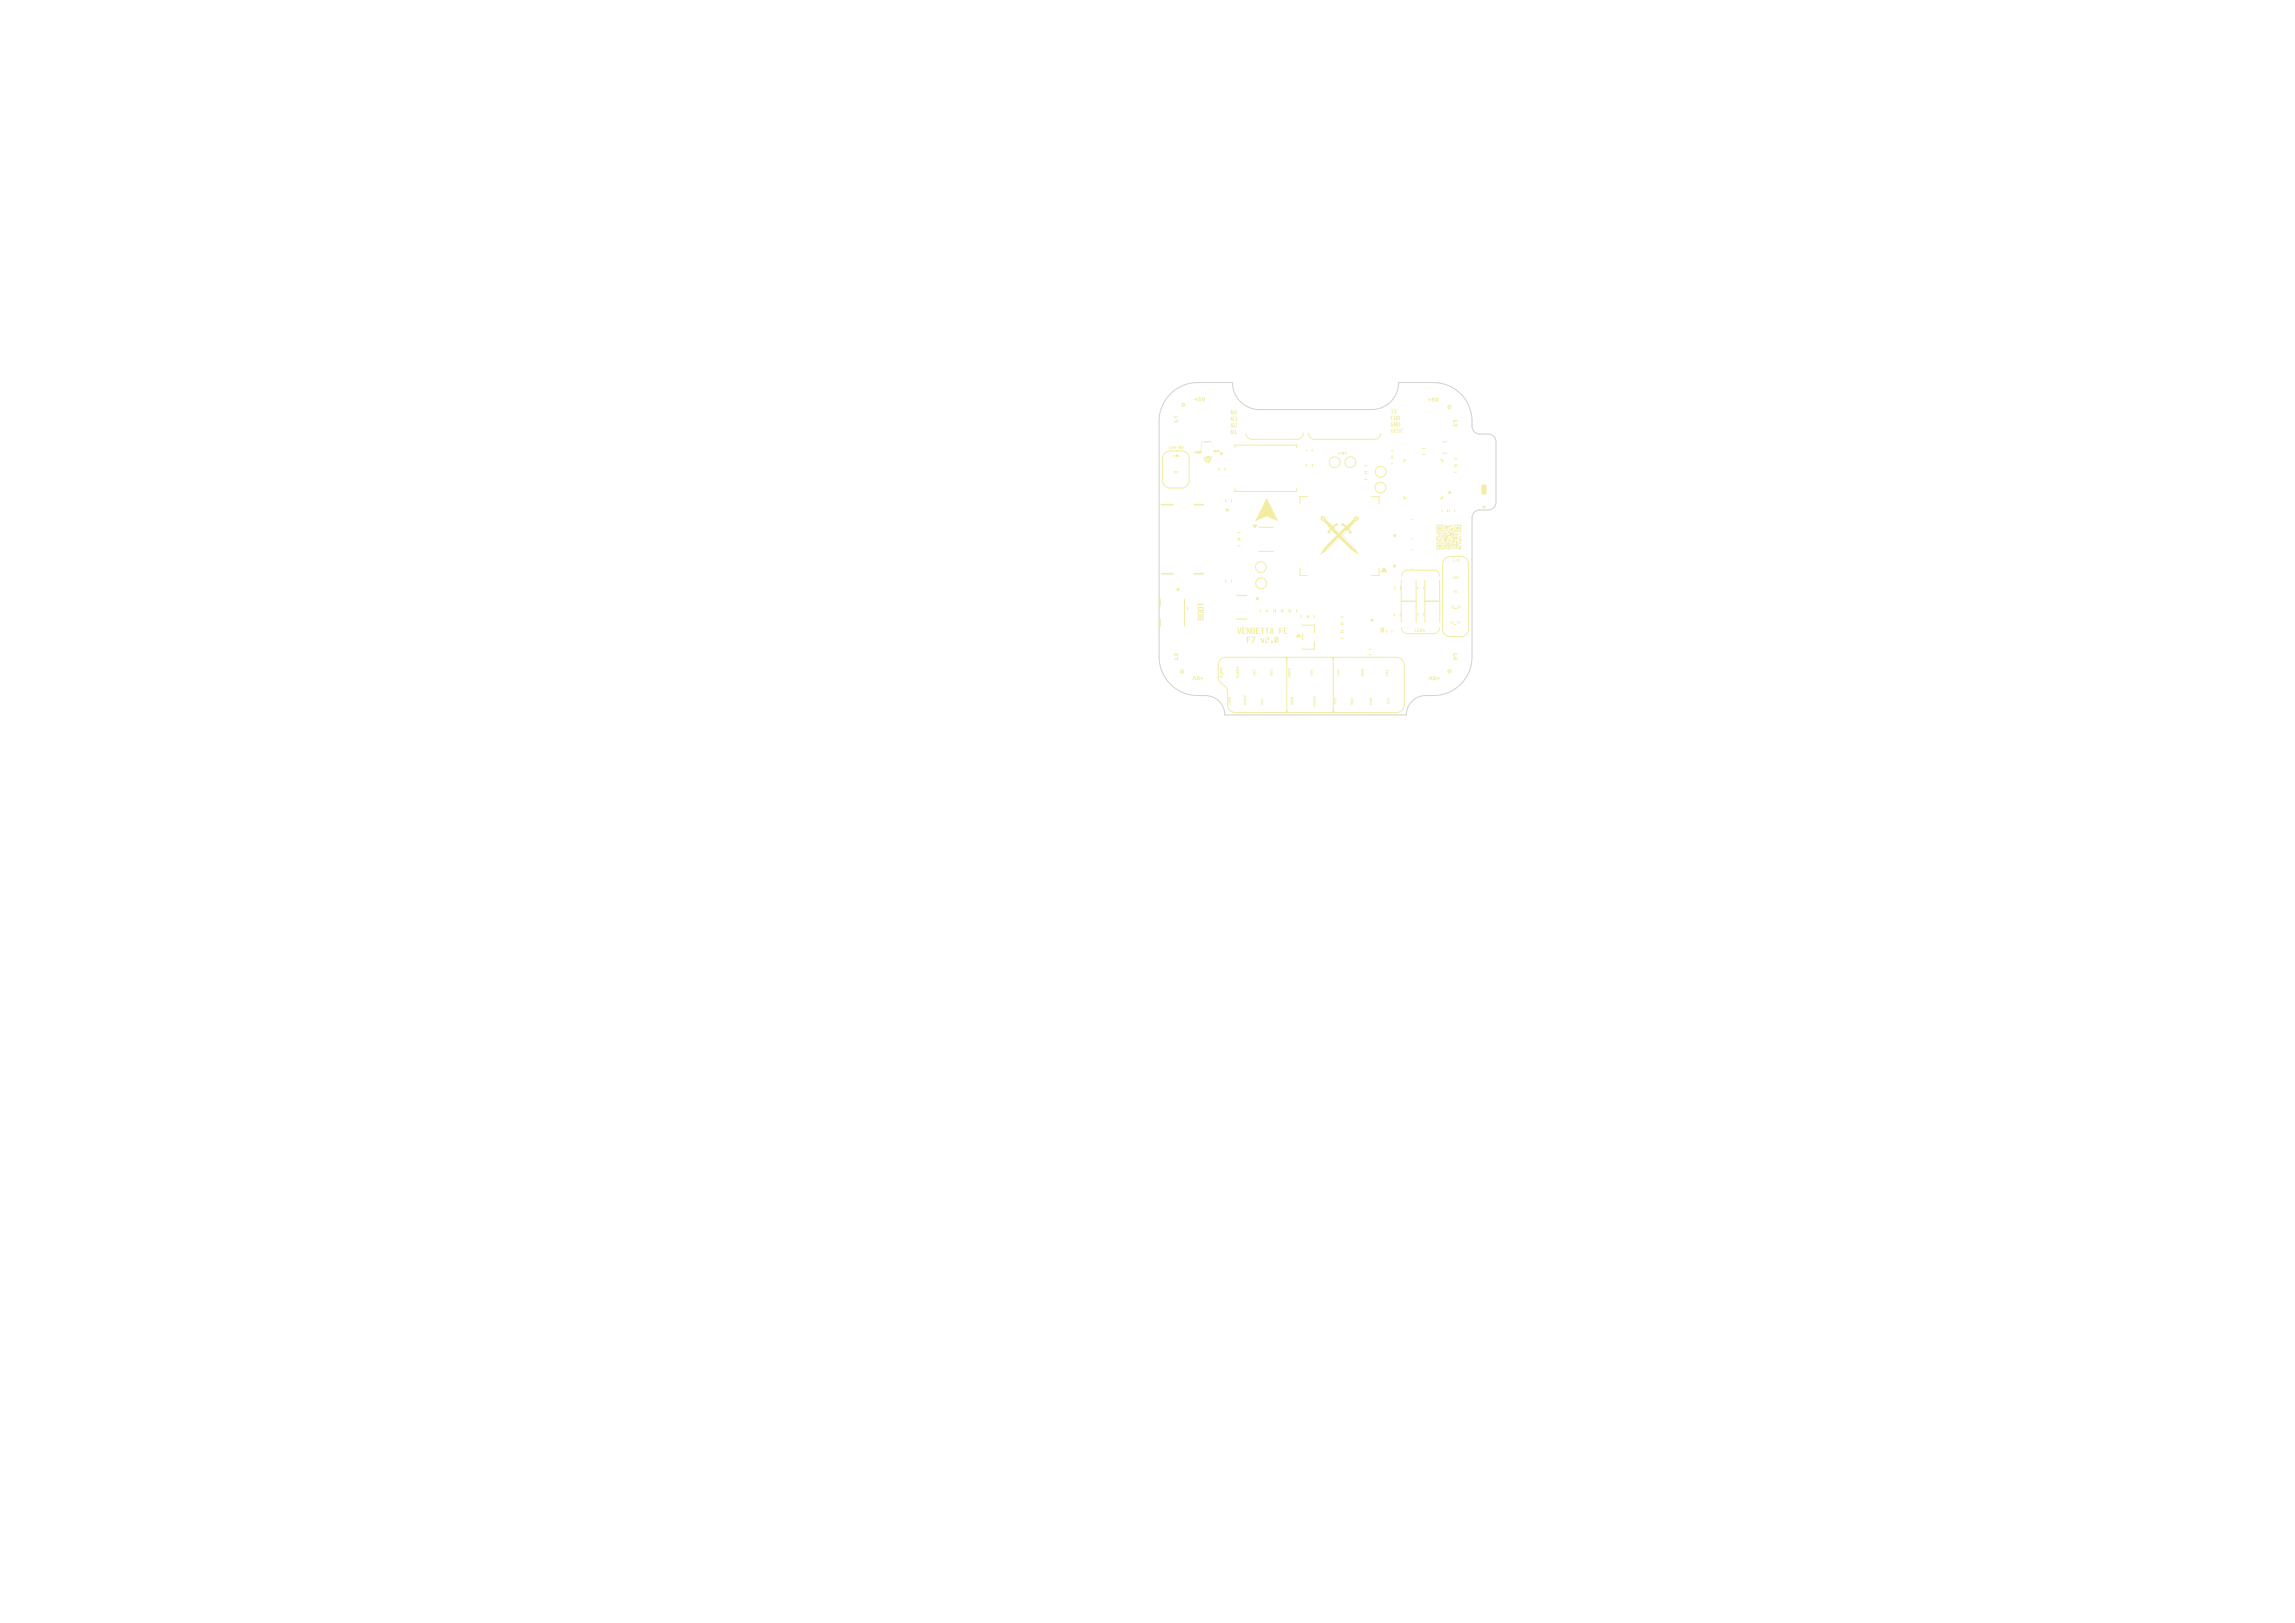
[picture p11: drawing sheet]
<svg xmlns="http://www.w3.org/2000/svg" width="297mm" height="210mm" viewBox="0 0 297 210" stroke-linecap="round" stroke-linejoin="round" font-family="sans-serif">
<defs><g id="words">
<text font-size=".3" fill="#f2eda1" x="179.1" y="81.9" transform="rotate(-90 179.1 81.9)">U2</text>
</g></defs>
<g fill="none" stroke="#f2eda1" stroke-width=".13">
<path d="M150.7 58.6l.6-.2 1.6-.1a1 1 0 0 1 1 1.1v2.7a1 1 0 0 1-1 1.1l-1.4-.1a1 1 0 0 1-1-.9v-2.9zM161.3 56.1a.77 .77 0 0 0 .7 .7l5.9 .1a.78 .78 0 0 0 .8-.8M169.3 56.1a.78 .78 0 0 0 .8 .7M178.7 56.1a.78 .78 0 0 1-.8 .7h-7.8M182.1 73.8h3.4M182.1 73.8a.78 .78 0 0 0-.7 .8M185.5 73.8a.78 .78 0 0 1 .8 .8M187 72.3l.5-.3h1.6a1 1 0 0 1 1 1v8.4a1 1 0 0 1-1 1h-1.4a1 1 0 0 1-1-1v-8.4l.1-.4zM166.2 92.2l.2-.1 .1-.2 .1 .2 .3 .1M166.5 85.1v7.1M166.9 85l-.3 .1-.1 .2-.1-.2h-.2M172.2 85.1h.2l.1 .3 .1-.3h.3"/>
<path d="M172.2 92.2l.3-.1 .1-.2 .1 .2 .2 .1M172.5 85.1v7.1M180.7 85.1h-22.1a1 1 0 0 0-1 1l.1 1.8 .2 .4 .7 .6 .2 .4 .1 1.9a1 1 0 0 0 1 1M180.7 85.1a1 1 0 0 1 1 1v5.1M181.4 81.2a.77 .77 0 0 0 .7 .8h3.5M181.7 91.2a1 1 0 0 1-1 1h-20.7M186.3 81.2a.77 .77 0 0 1-.8 .8"/>
</g>
<g fill="#f2eda1">
<path d="M151.3 57.8h.2l-.2 .1v.1h.2a.16 .16 0 0 1-.3 0 .16 .16 0 0 1 .1-.2z"/>
<path d="M151.6 57.7h.1l.2 .3h-.4l.1-.1h.1v-.1l-.1 .1z"/>
<path d="M151.9 57.7h.1l.1 .2v-.2h.1v.3h-.1v-.2v.2l-.1-.2v.2h-.1z"/>
<path d="M152.4 57.7h.1l.1 .3v-.3h.1l-.1 .3h-.1z"/>
<path d="M152.8 57.7v.3z"/>
<path d="M152.9 57.7l.3 .1-.1 .2h-.2l.2-.1-.1-.1v.2h-.1z"/>
<path d="M151.8 58.8h.1l.1 .3v-.3h.1l-.1 .3h-.1z"/>
<path d="M152.2 58.8h.1v.3h-.1z"/>
<path d="M152.3 58.8l.2 .2v-.2h.1v.3l-.2-.1v.1h-.1z"/>
<path d="M152 61h.2l-.2 .1v.1h.2a.16 .16 0 0 1-.3 0 .16 .16 0 0 1 .1-.2z"/>
<path d="M152.3 61h.2l-.2 .1 .1 .1h.1a.16 .16 0 0 1-.2 0 .16 .16 0 0 1 0-.2z"/>
<path d="M173.2 58.5h.2l-.1 .1v.1v-.1h.2l-.1 .2a.16 .16 0 0 1-.2 0 .16 .16 0 0 1 0-.3z"/>
<path d="M173.5 58.5h.2a.1 .1 0 0 1 .1 .1 .11 .11 0 0 1-.2 .1v.1h-.1v-.2h.2h-.2z"/>
<path d="M173.8 58.5h.1v.3h-.1z"/>
<path d="M174 58.5a.16 .16 0 0 1 .3 .1 .16 .16 0 0 1-.1 .2 .16 .16 0 0 1-.2-.2l.2 .1v-.1h-.2z"/>
<path d="M157.9 87.4l.1 .2 .1-.1h-.1v-.1l.2 .1a.16 .16 0 0 1-.1 .2 .16 .16 0 0 1-.2 0 .16 .16 0 0 1 0-.3z"/>
<path d="M158.2 87.2v.2z"/>
<path d="M157.9 86.9l.1 .1a.13 .13 0 0 1 .1-.1 .13 .13 0 0 1 .1 .1 .13 .13 0 0 1-.1 .2v-.2a.12 .12 0 0 1-.1 .1 .12 .12 0 0 1-.2 0 .12 .12 0 0 1 .1-.2z"/>
<path d="M157.9 86.6h.1l-.1 .1h.1h.1v-.1h.1a.16 .16 0 0 1-.2 .2 .16 .16 0 0 1-.1-.2z"/>
<path d="M157.9 86.4h.2v-.1h.1v.2h-.3z"/>
<path d="M159 90.9l.1 .2 .1-.1h-.1v-.1h.2a.16 .16 0 0 1-.1 .2 .16 .16 0 0 1-.2 0 .16 .16 0 0 1 0-.2z"/>
<path d="M159 90.5h.3l-.2 .2h.2v.1h-.3l.1-.2h-.1z"/>
<path d="M159 90.2h.2l.1 .3h-.3v-.1h.2l-.1-.1-.1 .1z"/>
<path d="M160 87.4l.1 .2 .1-.1h-.1v-.1l.2 .1a.16 .16 0 0 1-.1 .2 .16 .16 0 0 1-.2 0 .16 .16 0 0 1 0-.3z"/>
<path d="M160.3 87.2l.1 .2z"/>
<path d="M160 86.9l.1 .1a.13 .13 0 0 1 .1-.1 .13 .13 0 0 1 .1 .1 .13 .13 0 0 1-.1 .2v-.2a.12 .12 0 0 1-.1 .1 .12 .12 0 0 1-.1 0 .12 .12 0 0 1 0-.2z"/>
<path d="M160 86.6h.3v.2h-.3v-.1h.2v-.1l-.2 .1z"/>
<path d="M160 86.3l.3-.1v.4l-.3-.2h.2z"/>
<path d="M161 90.9l.3 .1v.1l-.3 .1 .2-.1-.2-.1z"/>
<path d="M161 90.6h.1a.16 .16 0 0 1 .2 .1 .16 .16 0 0 1-.1 .2 .16 .16 0 0 1-.2-.1h.2l-.1-.1-.1 .1z"/>
<path d="M161 90.3h.2l.1 .2-.3 .1v-.1l.2-.1h-.2z"/>
<path d="M161 89.9v.1h.3v.1h-.3v.1z"/>
<path d="M162.2 87.2l.1 .1h.2v.1h-.2l-.1 .1z"/>
<path d="M162.2 86.9l.1 .1 .2-.1-.1 .1 .1 .2-.2-.1-.1 .1 .1-.2z"/>
<path d="M162.2 86.6l.3 .1v.1l-.2-.1-.1 .2z"/>
<path d="M163.2 91l.1 .1h.2h-.2l-.1 .1z"/>
<path d="M163.2 90.6l.1 .1 .2-.1-.1 .2 .1 .1-.2-.1-.1 .1 .1-.1z"/>
<path d="M163.2 90.4h.3l-.1 .2-.2-.1h.2h-.2z"/>
<path d="M164.4 87.2h.2l.1-.1-.1 .2h.1v.1h-.3v-.1h.1v-.1l-.1 .1z"/>
<path d="M164.4 86.8l.1 .1 .2-.1-.1 .2 .1 .1-.2-.1-.1 .1 .1-.1z"/>
<path d="M164.4 86.5l.3 .1v.1l-.2-.1-.1 .2z"/>
<path d="M166.7 87.4l.3 .1v.1l-.3 .1v-.1l.2-.1h-.2z"/>
<path d="M166.7 87.1l.1 .2v-.2l.1 .2 .1-.2v.2h-.3z"/>
<path d="M166.7 86.8l.1 .1a.13 .13 0 0 1 .1-.1 .13 .13 0 0 1 .1 .1 .13 .13 0 0 1-.1 .2v-.2a.12 .12 0 0 1-.1 .1 .12 .12 0 0 1-.1 0 .12 .12 0 0 1 0-.2z"/>
<path d="M166.7 86.5h.1v.2l.1-.1v-.1h.1a.16 .16 0 0 1-.2 .2 .16 .16 0 0 1-.1-.2z"/>
<path d="M167.1 90.9l.1 .2 .1-.1h-.1v-.1h.1a.16 .16 0 0 1 0 .2 .16 .16 0 0 1-.2 0 .16 .16 0 0 1 0-.2z"/>
<path d="M167 90.5h.3l-.1 .2h.1v.1h-.3l.2-.2h-.2z"/>
<path d="M167.1 90.2h.2v.3h-.3v-.1h.3l-.1-.1-.2 .1z"/>
<path d="M169.7 87.3h.2l-.1 .2-.2-.1z"/>
<path d="M169.6 87l.1 .1a.12 .12 0 0 1 .2-.1 .12 .12 0 0 1-.1 .2v-.2v.2h-.2z"/>
<path d="M169.6 86.6l.3 .1v.1l-.3 .1v-.1h.2l-.2-.1z"/>
<path d="M170.1 91.3l.1 .1z"/>
<path d="M170 91h.2v.3h-.3v-.2l.3 .1v-.1h-.3z"/>
<path d="M169.9 90.7h.3v.2h-.3v-.1h.3l-.3-.1z"/>
<path d="M169.9 90.3l.3 .2v-.2v.3l-.2-.2-.1 .2z"/>
<path d="M169.9 90l.3 .2v-.2v.3l-.2-.2-.1 .2z"/>
<path d="M172.6 90.9l.1 .1h.2v.1h-.2l-.1 .1z"/>
<path d="M172.6 90.6l.2 .1 .1-.1v.1v.2l-.1-.1-.2 .1 .1-.2z"/>
<path d="M172.7 90.3h.2v.2v.1v-.2h-.2v.1z"/>
<path d="M173.2 87.3l.1 .1-.1 .1-.1-.1z"/>
<path d="M173.1 87a.15 .15 0 0 1 .2 0 .15 .15 0 0 1 0 .2l-.1-.1v.1h-.1l-.1-.1h.2h-.2z"/>
<path d="M173 86.6l.3 .2v.1l-.3 .1v-.1l.3-.1-.3-.1z"/>
<path d="M174.8 90.9l.2 .1 .1-.1-.1 .2h.1v.1h-.3v-.2l.1 .1v-.1h-.1z"/>
<path d="M174.8 90.6h.1l.2-.1-.1 .2 .1 .2-.2-.1-.1 .1 .1-.2z"/>
<path d="M174.8 90.3h.3v.2h-.1v-.1h-.1l-.1 .1z"/>
<path d="M176.2 87.3l.1 .1h.1h-.1v-.2l.2 .1a.16 .16 0 0 1-.1 .2 .16 .16 0 0 1-.2 0 .16 .16 0 0 1 0-.2z"/>
<path d="M176.2 86.9h.3l-.2 .2h.2v.1h-.3l.1-.2h-.1z"/>
<path d="M176.2 86.6h.2l.1 .2h-.3v-.1h.2l-.1-.1-.1 .1z"/>
<path d="M177.3 91l.1 .2 .1-.1h-.1v-.2l.1 .1a.16 .16 0 0 1 0 .2 .16 .16 0 0 1-.2 0 .16 .16 0 0 1 0-.2z"/>
<path d="M177.2 90.6h.3l-.1 .2h.1v.1h-.3l.2-.2h-.2z"/>
<path d="M177.3 90.3h.2v.2h-.3v-.1l.3 .1-.1-.1h-.2z"/>
<path d="M179.3 87.3l.1 .1h.2h-.2l-.1 .1z"/>
<path d="M179.3 86.9l.2 .1 .1-.1v.2v.1l-.1-.1-.2 .1 .1-.1z"/>
<path d="M179.3 86.7h.3v.2l-.3-.1h.2h-.2z"/>
<path d="M179.5 90.9l.1 .1h.2v.1h-.2l-.1 .1z"/>
<path d="M179.5 90.6l.2 .1 .1-.1-.1 .1 .1 .2-.1-.1-.2 .1 .1-.2z"/>
<path d="M179.5 90.3h.3v.3l-.3-.2 .2 .1v-.1h-.2z"/>
<path d="M154.7 51.5l.2 .1-.1 .3-.2-.2z"/>
<path d="M155.1 51.4h.3v.1h-.2v.1a.19 .19 0 0 1 .2 .1 .19 .19 0 0 1-.1 .3 .19 .19 0 0 1-.2-.1l-.1-.1h.2h.1l-.1-.1h-.2z"/>
<path d="M155.5 51.4h.1l.1 .4 .1-.4h.2l-.2 .5h-.2z"/>
<path d="M184.8 51.7l.3-.2 .1 .3-.2 .1z"/>
<path d="M185.3 51.5h.4v.1h-.3v.1a.19 .19 0 0 1 .3 .1 .19 .19 0 0 1-.1 .2 .19 .19 0 0 1-.3-.1v-.1l.2 .1v-.1v-.1h-.2z"/>
<path d="M185.7 51.5h.2l.1 .3 .1-.3h.2l-.2 .5h-.2z"/>
<path d="M153 52.2l.2-.1-.1 .1a.12 .12 0 0 0-.1 .2 .12 .12 0 0 0 .2 .1 .12 .12 0 0 0 .1-.2l-.1 .1-.1-.1 .2-.1 .1 .1a.28 .28 0 0 1-.3 .3 .28 .28 0 0 1-.1-.4z"/>
<path d="M151.9 54.5h.4v-.3h.1v.4h-.5z"/>
<path d="M151.9 53.9h.5v.1h-.3l.1 .2h-.1z"/>
<path d="M152 85.2h.3v-.2h.2v.4h-.5z"/>
<path d="M152 84.6l.2-.1 .1 .2v-.2h.2v.4l-.4-.3v.3h-.1z"/>
<path d="M152.9 86.6a.28 .28 0 0 1 .4 .2 .28 .28 0 0 1-.3 .3 .28 .28 0 0 1-.3-.3l.1 .1a.12 .12 0 0 0 .2 .1 .12 .12 0 0 0 .1-.1 .12 .12 0 0 0-.2-.1h.1l-.1 .1-.1-.2z"/>
<path d="M155.3 87.7l.3-.1 .1 .2-.2 .1z"/>
<path d="M154.9 87.6l.2-.1 .2 .1h-.3v.2l.3-.1-.1 .3h-.3v-.1h.2v-.1a.17 .17 0 0 1-.2 0 .17 .17 0 0 1 0-.2z"/>
<path d="M154.5 87.5h.1l.2 .5h-.1l-.1-.4-.2 .4h-.1z"/>
<path d="M185.9 87.7l.3-.1 .1 .2-.2 .2z"/>
<path d="M185.5 87.6l.2-.1 .2 .1h-.3v.2l.2-.1v.3h-.3v-.1h.2v-.1a.17 .17 0 0 1-.2 0 .17 .17 0 0 1 0-.2z"/>
<path d="M185.1 87.5h.1l.2 .5h-.1l-.2-.3-.1 .3h-.1z"/>
<path d="M187.4 86.7a.26 .26 0 0 1 .4 .1 .26 .26 0 0 1-.3 .3l.1-.1a.12 .12 0 0 0 .1-.1 .12 .12 0 0 0-.2-.1 .12 .12 0 0 0-.1 .1l.1-.1 .1 .1-.2 .2-.1-.2z"/>
<path d="M188.1 84.5h.5v.2h-.4v.2h-.1z"/>
<path d="M188.2 85l.4 .2v.1h-.5v-.1h.3l-.1-.1v.1h-.1z"/>
<path d="M188.1 54.4h.5v.1h-.4v.2h-.1z"/>
<path d="M188.1 54.8h.1v.3l.1-.1h.2v-.2a.17 .17 0 0 1 .1 .2 .17 .17 0 0 1-.2 .1 .18 .18 0 0 1-.3 0 .18 .18 0 0 1 0-.3z"/>
<path d="M187.4 52.5a.27 .27 0 0 1 .3-.1 .27 .27 0 0 1 .1 .3l-.1-.1a.12 .12 0 0 0-.1-.1 .12 .12 0 0 0-.1 .2 .12 .12 0 0 0 .1 .1l-.1-.1 .1-.1 .2 .2-.2 .1a.29 .29 0 0 1-.2-.1 .29 .29 0 0 1 0-.3z"/>
<path d="M187.7 80.4l.1 .3 .1-.3v.3h-.2z"/>
<path d="M188 80.4h.2h-.2v.1l.2 .1v.1h-.2l.1-.1h-.1z"/>
<path d="M188.2 80.8h.3z"/>
<path d="M188.5 80.4h.2l-.1 .3z"/>
<path d="M188.8 80.4l.1 .1 .1-.1-.1 .1 .1 .2-.1-.1-.2 .1 .1-.2z"/>
<path d="M187.8 78.4l.1 .3 .1-.3v.3h-.2z"/>
<path d="M188.1 78.4h.1h-.1v.1h.2l-.1 .2h-.1l.1-.1-.1-.1z"/>
<path d="M188.3 78.7l.3 .1z"/>
<path d="M188.6 78.4h.2v.3l-.1-.1-.1 .1v-.2h.1l-.1-.1v.1z"/>
<path d="M188.8 78.4l.1 .1 .2-.1-.1 .1 .1 .2-.2-.1-.1 .1 .1-.2z"/>
<path d="M187.9 72.3l.2 .1v.2h-.2h.2l-.1-.1 .1-.1z"/>
<path d="M188.2 72.6h.1z"/>
<path d="M188.4 72.3l.2 .1v.2h-.2h.2l-.1-.1 .1-.1z"/>
<path d="M188.7 72.3l.1 .3 .1-.3-.1 .3z"/>
<path d="M188 76.5h.1l.1 .1-.2 .1z"/>
<path d="M188.2 76.4h.2l-.1 .1 .1 .1v.1h-.2l.2-.1h-.2z"/>
<path d="M188.5 76.4l.1 .3 .1-.3-.1 .3h-.1z"/>
<path d="M188 74.6h.2h-.1v.2l.1 .1-.1-.2h.1v.2h-.2z"/>
<path d="M188.3 74.6l.1 .2 .1-.2v.3l-.2-.2v.2z"/>
<path d="M188.5 74.6h.2v.3h-.2l.2-.1v-.2h-.1l-.1 .3z"/>
<path d="M183.1 81.3h.1v.4l.2 .1h-.3z"/>
<path d="M183.4 81.3h.3l-.2 .1v.1h.1l-.1 .1v.1l.2 .1h-.3z"/>
<path d="M183.8 81.3l.2 .1v.4h-.2l.2-.1v-.3h-.2v.3z"/>
<path d="M184.1 81.4h.3l-.2 .1 .2 .1v.2h-.3l.2-.1-.2-.1z"/>
<path d="M159.3 53.1h.1l.1 .4v-.4h.1v.5v-.3l-.1 .3h-.1v-.3v.3h-.1z"/>
<path d="M159.9 53.1h.1v.5h-.1v-.1h-.2h.2v-.3l-.2 .3z"/>
<path d="M159.3 53.9h.1l.1 .4v-.4h.1v.6v-.4l-.1 .4h-.1v-.4v.4h-.1z"/>
<path d="M159.7 53.9l.3 .1v.5h-.3l.3-.2-.2-.1 .1-.1v-.1h-.2z"/>
<path d="M159.3 54.8h.1l.1 .4v-.4h.1v.5v-.3l-.1 .3h-.1v-.3v.3h-.1z"/>
<path d="M159.8 54.8h.2a.17 .17 0 0 1 .1 .1 .17 .17 0 0 1-.1 .2h-.2v.2h.3h-.4v-.3l.3-.1z"/>
<path d="M159.3 55.6h.1l.1 .4v-.4h.1v.6v-.4l-.1 .4h-.1v-.4v.4h-.1z"/>
<path d="M159.8 55.6h.1v.5l.2 .1h-.4l.1-.1v-.4z"/>
<path d="M180 53h.3h-.1v.5h-.1v-.5z"/>
<path d="M180.4 53h.1l.1 .2 .1-.2h.1l-.1 .2 .1 .3h-.1l-.1-.2-.1 .2h-.1l.1-.3z"/>
<path d="M180 53.8h.3l-.2 .2v.3l.2 .1-.3-.1z"/>
<path d="M180.4 53.8h.1l.1 .5 .1-.1v-.4h.1l-.1 .6-.3-.1z"/>
<path d="M180.8 53.8l.4 .1v.5h-.1l-.1-.3h-.1v.3h-.1v-.3l.3-.1-.2-.1v.2h-.1z"/>
<path d="M180 54.7l.3-.1v.1h-.2v.4h.1l-.1-.2h.2v.3h-.3z"/>
<path d="M180.4 54.6h.1l.2 .5v-.5h.1v.6h-.2l-.1-.4v.4h-.1z"/>
<path d="M180.8 54.6l.4 .1-.1 .5h-.3l.3-.1v-.4h-.2v.4h-.1z"/>
<path d="M180 55.5h.1l.1 .4 .1-.4-.1 .5h-.1z"/>
<path d="M180.4 55.5h.4v.1h-.3v.1h.2l-.2 .1v.2h.3h-.4z"/>
<path d="M180.9 55.5h.3l-.3 .1 .1 .1h.1a.18 .18 0 0 1 .1 .2 .18 .18 0 0 1-.1 .1h-.2h.2v-.2a.19 .19 0 0 1-.2-.1 .19 .19 0 0 1 0-.2z"/>
<path d="M181.3 55.5h.3l-.2 .1v.3l.2 .1h-.3z"/>
<path d="M160.1 81.2h.2l.1 .6 .1-.6h.2l-.2 .8h-.2z"/>
<path d="M160.8 81.2h.4v.1h-.3v.3h.2v.1h-.2v.2h.3v.1h-.4z"/>
<path d="M161.3 81.2h.2l.2 .6v-.6h.2v.8h-.2l-.2-.5v.5h-.2z"/>
<path d="M161.9 81.2h.4l.1 .1v.5v.2h-.5v-.1h.3l.1-.1v-.4l-.2-.1v.6h-.2z"/>
<path d="M162.6 81.2h.4v.1h-.3v.3h.2v.1h-.2v.2h.3v.1h-.4z"/>
<path d="M163.1 81.2h.5v.1h-.1v.7h-.2v-.7h-.2z"/>
<path d="M163.7 81.2h.5v.1h-.1v.7h-.2v-.7h-.2z"/>
<path d="M164.5 81.2h.2l.2 .8h-.2v-.2h-.2v.2h-.2l.1-.3h.3l-.1-.4-.1 .4h-.1z"/>
<path d="M165.5 81.2h.5v.1h-.3v.3h.2v.1h-.2v.3h-.2z"/>
<path d="M166.2 81.3l.4-.1v.1h-.3v.1v.5h.3v.1h-.3l-.1-.1z"/>
<path d="M161.3 82.4h.5v.1h-.3v.2h.3v.1h-.3v.4h-.2z"/>
<path d="M161.9 82.4h.6l-.4 .8h-.1l.3-.7h-.4z"/>
<path d="M163.1 82.6h.2l.1 .4 .1-.4h.2l-.2 .6h-.2z"/>
<path d="M163.8 82.4h.3a.23 .23 0 0 1 .1 .2 .23 .23 0 0 1-.1 .2h-.2v.3h.3v.1h-.5l.1-.4 .3-.2v-.1h-.3z"/>
<path d="M164.5 83h.2v.2h-.2z"/>
<path d="M165 82.4h.3l.1 .1v.5v.2h-.4v-.1h.3v-.1v-.4l-.2 .5h-.1l-.1-.5h.2v.4l.1-.5-.3 .1z"/>
<path d="M155 79.8h.2h.2a.25 .25 0 0 1 .4 .1v.4h-.8v-.3h.1v.1h.2v-.1h.1v.1h.3l-.1-.2-.6 .1z"/>
<path d="M155 79.2h.7l.1 .1v.3l-.2 .1-.5-.1-.1-.2 .2 .1h.4l.1-.1-.1-.1-.6 .1z"/>
<path d="M155 78.6h.7l.1 .1v.3l-.2 .1-.5-.1-.1-.2 .2 .1h.4l.1-.1-.1-.1-.6 .1z"/>
<path d="M155 78h.1v.1h.7v.2h-.7v.1h-.1z"/>
</g>
<g fill="none" stroke="#f2eda1" stroke-width=".13">
<path d="M169.1 58.2v.2M169.8 58.2v.2M184.1 58h.3M184.1 58.8h.3M186.7 57.2h.5M186.7 58.6h.5M188.2 59.4h.3M162.9 68.3h1.9M162.9 71.3h1.9M169.3 79.6v.3M170.1 79.6v.3M188.2 60.1h.3"/>
<path d="M173.5 81.8h.3M173.5 82.6h.3M179.4 81.6v.2M180.1 81.6v.2"/>
<circle cx="163.2" cy="75.5" r=".7"/>
</g>
<g fill="none" stroke="#f2eda1" stroke-width=".2">
<path d="M150.3 74.2h1.5M150.3 65.3h1.5M154.5 74.2h1.2M154.5 65.3h1.2"/>
<circle cx="158.8" cy="66" r=".1"/>
</g>
<path d="M162.2 68h.4l-.2 .3z" fill="#f2eda1" stroke="#f2eda1" stroke-width=".13"/>
<path d="M171 66.9a.37 .37 0 0 1 .4 0 .37 .37 0 0 1 .2 .3l.6 .6a.28 .28 0 0 0 .3 .2 .28 .28 0 0 0 .3-.2l.2-.1 .2 .3-.4 .1-.1 .1 .8 .8a10.5 10.5 0 0 1 2.3 2.7v.1a7.6 7.6 0 0 1-2.2-1.9l-.4-.4h.4l.5 .5-.5-.5h-.4l-.3-.3h.4a.88 .88 0 0 1-.8-.5l-.2-.1a.39 .39 0 0 0-.2 .5l-.4-.2 .3-.3 .1-.2h.6l2.8 2.8-.6-.7-2.2-2.2v.1h-.6l-.7-.8-.5-.4h.2a.15 .15 0 0 0 .2-.1 .15 .15 0 0 0-.1-.2l-.1 .3h-.2v-.1h.1l.1 .1v-.2l-.2 .1z" fill="#f2eda1"/>
<g fill="none" stroke="#f2eda1" stroke-width=".13">
<path d="M159.8 58v-.4h8v.4M159.8 63.2v.4h8v-.4M166 78.9v.3M166.8 78.9v.3M176.6 61.3h.3M176.6 62h.3M173.5 80.8h.3M173.5 81.6h.3"/>
<circle cx="174.7" cy="59.8" r=".7"/>
</g>
<g fill="none" stroke="#f2eda1" stroke-width=".2">
<circle cx="158" cy="58.7" r=".1"/>
<circle cx="177.5" cy="80.2" r=".1"/>
</g>
<g fill="#f2eda1">
<path d="M186.3 69.4h.1v.2h-.1z"/>
<path d="M186.9 68.5h.2v.3h-.2z"/>
<path d="M187.4 69.6h.2v.1h-.2z"/>
<path d="M187.7 70.1h.1v.1h-.1z"/>
<path d="M187.9 67.9h.2v.1h-.2z"/>
<path d="M188.2 70.2h.1v.1h-.1z"/>
<path d="M188.7 69.2h.1v.1h-.1z"/>
<path d="M188.8 68.9h.2v.2h-.2z"/>
<path d="M189 69.1h.1v.1h-.1z"/>
<path d="M188.8 69.4h.3v.2h-.3z"/>
<path d="M187.4 69.8h.2l.1 .3h-.3z"/>
<path d="M186.7 69.7l.2-.1-.1 .2h-.1z"/>
<path d="M187.7 69.6l.2-.2v.2h-.1v.2h-.1z"/>
<path d="M186.4 69.2h.1v.1l.3-.1-.1 .2h.1v-.1h.1v.1h-.1v.2h-.3v-.3h-.1z"/>
<path d="M186.2 68.2h.3v.3h-.3z"/>
<path d="M186.2 70.5h.3v.3h-.3z"/>
<path d="M188.5 68.2h.3v.3h-.3z"/>
<path d="M186.9 70.5l.3-.2v.2h-.1v.1h.1v-.1h.1v-.3h.4v.1h-.3v.2h.3v-.2h.1v.3l-.2 .1a.26 .26 0 0 0 .3-.2h.6v-.4h-.4v.4h-.2v-.4h-.1v-.2h.3v-.2h-.2v-.1h.3v-.2h.5v.2h-.1v.2h-.1v-.1l-.3 .1v.1h.5v.2h-.1v.2h.1v-.1h.3v-.3h-.2l-.1-.2h.4v.6h-.4v.3h-.1v.2h.1v.2l.3-.2v-.1l-.3 .1v-.1h.1v-.1h.3v.2h-.1l.1 .3h-.4v-.1h-.8v.1h-.1l.1-.3h.6v-.2h-.2v.1l-.2-.1v.1h-.3v.1h-.2l.1 .3h-.3v-.5h-.1v.5h-.1v-.4h-.1v.4h-.2z"/>
<path d="M185.9 67.9h.9v.9h-.9v-.5h.1v.4h.7v-.6v-.1h-.7v.3h-.1z"/>
<path d="M185.9 70.2h.9v.9h-.9v-.4h.1v.3h.7v-.6v-.1h-.7v.4h-.1z"/>
<path d="M188.2 67.9h.9v.9h-.9v-.5h.1v.4h.7v-.6v-.1h-.7v.3h-.1z"/>
<path d="M185.9 68.9h.6v.2h.2v-.2h.6v.2h-.1v.2h.1v-.1h.4v-.1h-.3v-.4h.2v-.2l-.3-.1v.4h-.1v-.4h.1v-.1h-.1v.1h-.3v-.1h.2l-.2-.3 .3-.1v.3h.1v-.2h.4v-.1h.1v.3h-.4v.2l.3-.1-.1 .2h.2v-.2h.3v.2l-.3 .2v.1l-.2-.1v.2h.3v-.2h.2v.2h-.2v.2h.2v-.2h.1v.3h.1v-.3h.2v.2l.2-.2v.2h-.1v.2l-.3-.1-.1 .2h-.3v-.1h.2v-.1h-.2l-.1 .2h-.1v-.1h-.3v.3h-.1v-.2l-.1 .1a.32 .32 0 0 1 0 .5l.1 .1v.1h-.2v.1h-.2v-.2h.2v-.2h-.3v.2h-.3v-.2h-.1v.2h-.2v-.4h.1v.2h.1v-.3h.1v.3h.3v-.1l.3-.1v-.1h-.2v-.2h.2v-.1h-.2l.2-.2h-.2v.1h-.1v-.1h-.1v.1h-.2v-.1h-.2v.3l-.3 .2v.5h-.1v-.7h.3v-.3h-.3z"/>
</g>
<g fill="none" stroke="#f2eda1" stroke-width=".13">
<path d="M180 59.3h.3M157.7 60.5v.4M158.5 60.5v.4M158.6 64.6v.4M158.6 75v.4M159.4 64.6v.4M159.4 75v.4M160.2 68.9h.3M160.2 69.7h.3M164.1 78.9v.2M164.8 78.9v.2M168.2 73.5v1h1"/>
<path d="M168.4 79.6v.3M169.1 60v.3M169.1 79.6v.3M169.2 64.3h-1v.9M169.8 60v.3M177.5 64.3h1v.9M178.5 73.5v1h-1M180 60h.3M180.4 79.4v.3M181.2 79.4v.3M184.4 75.1v2.7h1.9v-2.7M188.2 60.4h.3"/>
<path d="M188.2 61.1h.3M177.2 84h.2M177.2 84.7h.2M184.4 80.5v-2.7h1.9v2.7"/>
<circle cx="178.6" cy="63.1" r=".7"/>
</g>
<path d="M179.1 73.5l.3 .5h-.6z" fill="#f2eda1" stroke="#f2eda1" stroke-width=".13"/>
<path d="M163.9 64.5l1.5 3-1.1-.5a1.01 1.01 0 0 0-1.1 .1l-.8 .4z" fill="#f2eda1"/>
<g fill="none" stroke="#f2eda1" stroke-width=".2">
<circle cx="162.7" cy="77.5" r=".1"/>
<circle cx="180.5" cy="73.2" r=".1"/>
<circle cx="180.5" cy="69.3" r=".1"/>
<circle cx="187.6" cy="63.8" r=".1"/>
<circle cx="192" cy="65.6" r=".1"/>
</g>
<path d="M191.8 62.8h.5v1.1h-.5z" fill="#f2eda1" stroke="#f2eda1" stroke-width=".13"/>
<path d="M182 59.5h-.3v.3M186.4 59.5h.3v.3M181.7 64.2v.3h.3M182.7 71.1h.1M182.7 73.6h.1M182.7 67.2h.2M182.7 69.7h.2M186.7 64.2v.3h-.3M181.3 80.5v-2.7h2v2.7" fill="none" stroke="#f2eda1" stroke-width=".13"/>
<path d="M160.1 77.1h1.2M160.1 80.1h1.2" fill="none" stroke="#f2eda1" stroke-width=".15"/>
<path d="M173.7 67.7l.5 .4 1-1h.2l.1 .2 .2-.2-.3-.1v.1h-.2v-.1h.4h-.4a.32 .32 0 0 1 .5-.2 .32 .32 0 0 1 .1 .4 .32 .32 0 0 1-.4 .2l-.6 .7a.28 .28 0 0 0-.2 .3 .28 .28 0 0 0 .2 .3l.1 .2-.3 .2v-.4l-.2-.1-.8 .8a10.5 10.5 0 0 1-2.7 2.4l.2-.4h.3l.4-.3 2.5-2.5h-.1l-2.8 2.8h-.3l.4-.6 .7-.8h.4l.5-.5-.5 .5h-.4l.8-.7h.4h-.4l1-1a.39 .39 0 0 0-.5-.3z" fill="#f2eda1"/>
<g fill="none" stroke="#f2eda1" stroke-width=".13">
<path d="M180 58.3h.3M180 59.1h.3M153.7 78.5v.4M180.5 75.9v.3M181.2 75.9v.3M181.3 75.1v2.7h2v-2.7M186.6 66v.2M187.3 66v.2M168.6 80.9h1.5v1M168.6 82.1v.7M170.1 83v1h-1.5"/>
<circle cx="172.7" cy="59.8" r=".7"/>
<circle cx="178.7" cy="61" r=".7"/>
</g>
<path d="M168 82.1l.3 .3h-.5z" fill="#f2eda1" stroke="#f2eda1" stroke-width=".13"/>
<g fill="#f2eda1">
<path d="M157 58.2l.8 .1 .1 .1-.8 .2 .1-.1z"/>
<path d="M155.9 59.2l.4-.2 .6 .1-.3 .1 .1 .1a.15 .15 0 0 1-.2 .1 .15 .15 0 0 1-.1-.1l-.2-.1-.1 .2z"/>
<path d="M155.7 59.2l.3 .4-.2-.4 .2 .2 .3 .1 .3-.1 .1-.2-.1 .3 .2-.3-.1 .4-.3 .3v-.3l.2-.1h-.2h-.4l.3 .1v.3a.52 .52 0 0 1-.5-.5z"/>
<path d="M155.5 57.2l1.1-.1a.25 .25 0 0 1 .2 .1 .25 .25 0 0 1 .1 .2v.6l-.1-.8h-1a.19 .19 0 0 0-.3 .1 .19 .19 0 0 0 0 .2v.6a.22 .22 0 0 0 0 .4v.1h-.6a.24 .24 0 0 1-.4-.1l.6-.1a.34 .34 0 0 0 .3-.5z"/>
<circle cx="156.3" cy="59.4" r=".07"/>
</g>
<g fill="none" stroke="#f2eda1" stroke-width=".13">
<path d="M150.2 77.5v.9M153.3 77.5v3.5M160.2 69.9h.3M160.2 70.6h.3M163.1 78.9v.2M163.9 78.9v.2M165.1 78.9v.3M165.8 78.9v.3M167 78.9v.3M167.8 78.9v.3M173.5 79.9h.3M176.6 60.3h.3"/>
<path d="M176.6 61h.3M183.5 75.9v.3M183.5 79.3v.4M184.2 75.9v.3M184.3 79.3v.4M187.6 66v.2M188.3 66v.2M150.2 80.1v.9M173.5 80.6h.3"/>
<circle cx="163.2" cy="73.4" r=".7"/>
</g>
<circle cx="152.4" cy="76.3" r=".1" fill="none" stroke="#f2eda1" stroke-width=".2"/>
<path d="M151.5 51a5 5 0 0 1 3.5-1.5h4.5a3.5 3.5 0 0 0 3.5 3.5h14.5a3.5 3.5 0 0 0 3.5-3.5h4.5a5.1 5.1 0 0 1 5 5.8 1 1 0 0 0 1 .9h1.1a1 1 0 0 1 1 1v7.8a1 1 0 0 1-1 1h-1.1a1 1 0 0 0-1 1v18a5 5 0 0 1-5 5h-1a2.5 2.5 0 0 0-2.5 2.5h-23.5a2.5 2.5 0 0 0-2.5-2.5 5.3 5.3 0 0 1-5.1-2.1l-.6-1.2-.2-.8-.1-.9v-30.5a5 5 0 0 1 1.5-3.5z" fill="none" stroke="#d0d2cd" stroke-width=".13"/>
<use href="#words"/>
</svg>
